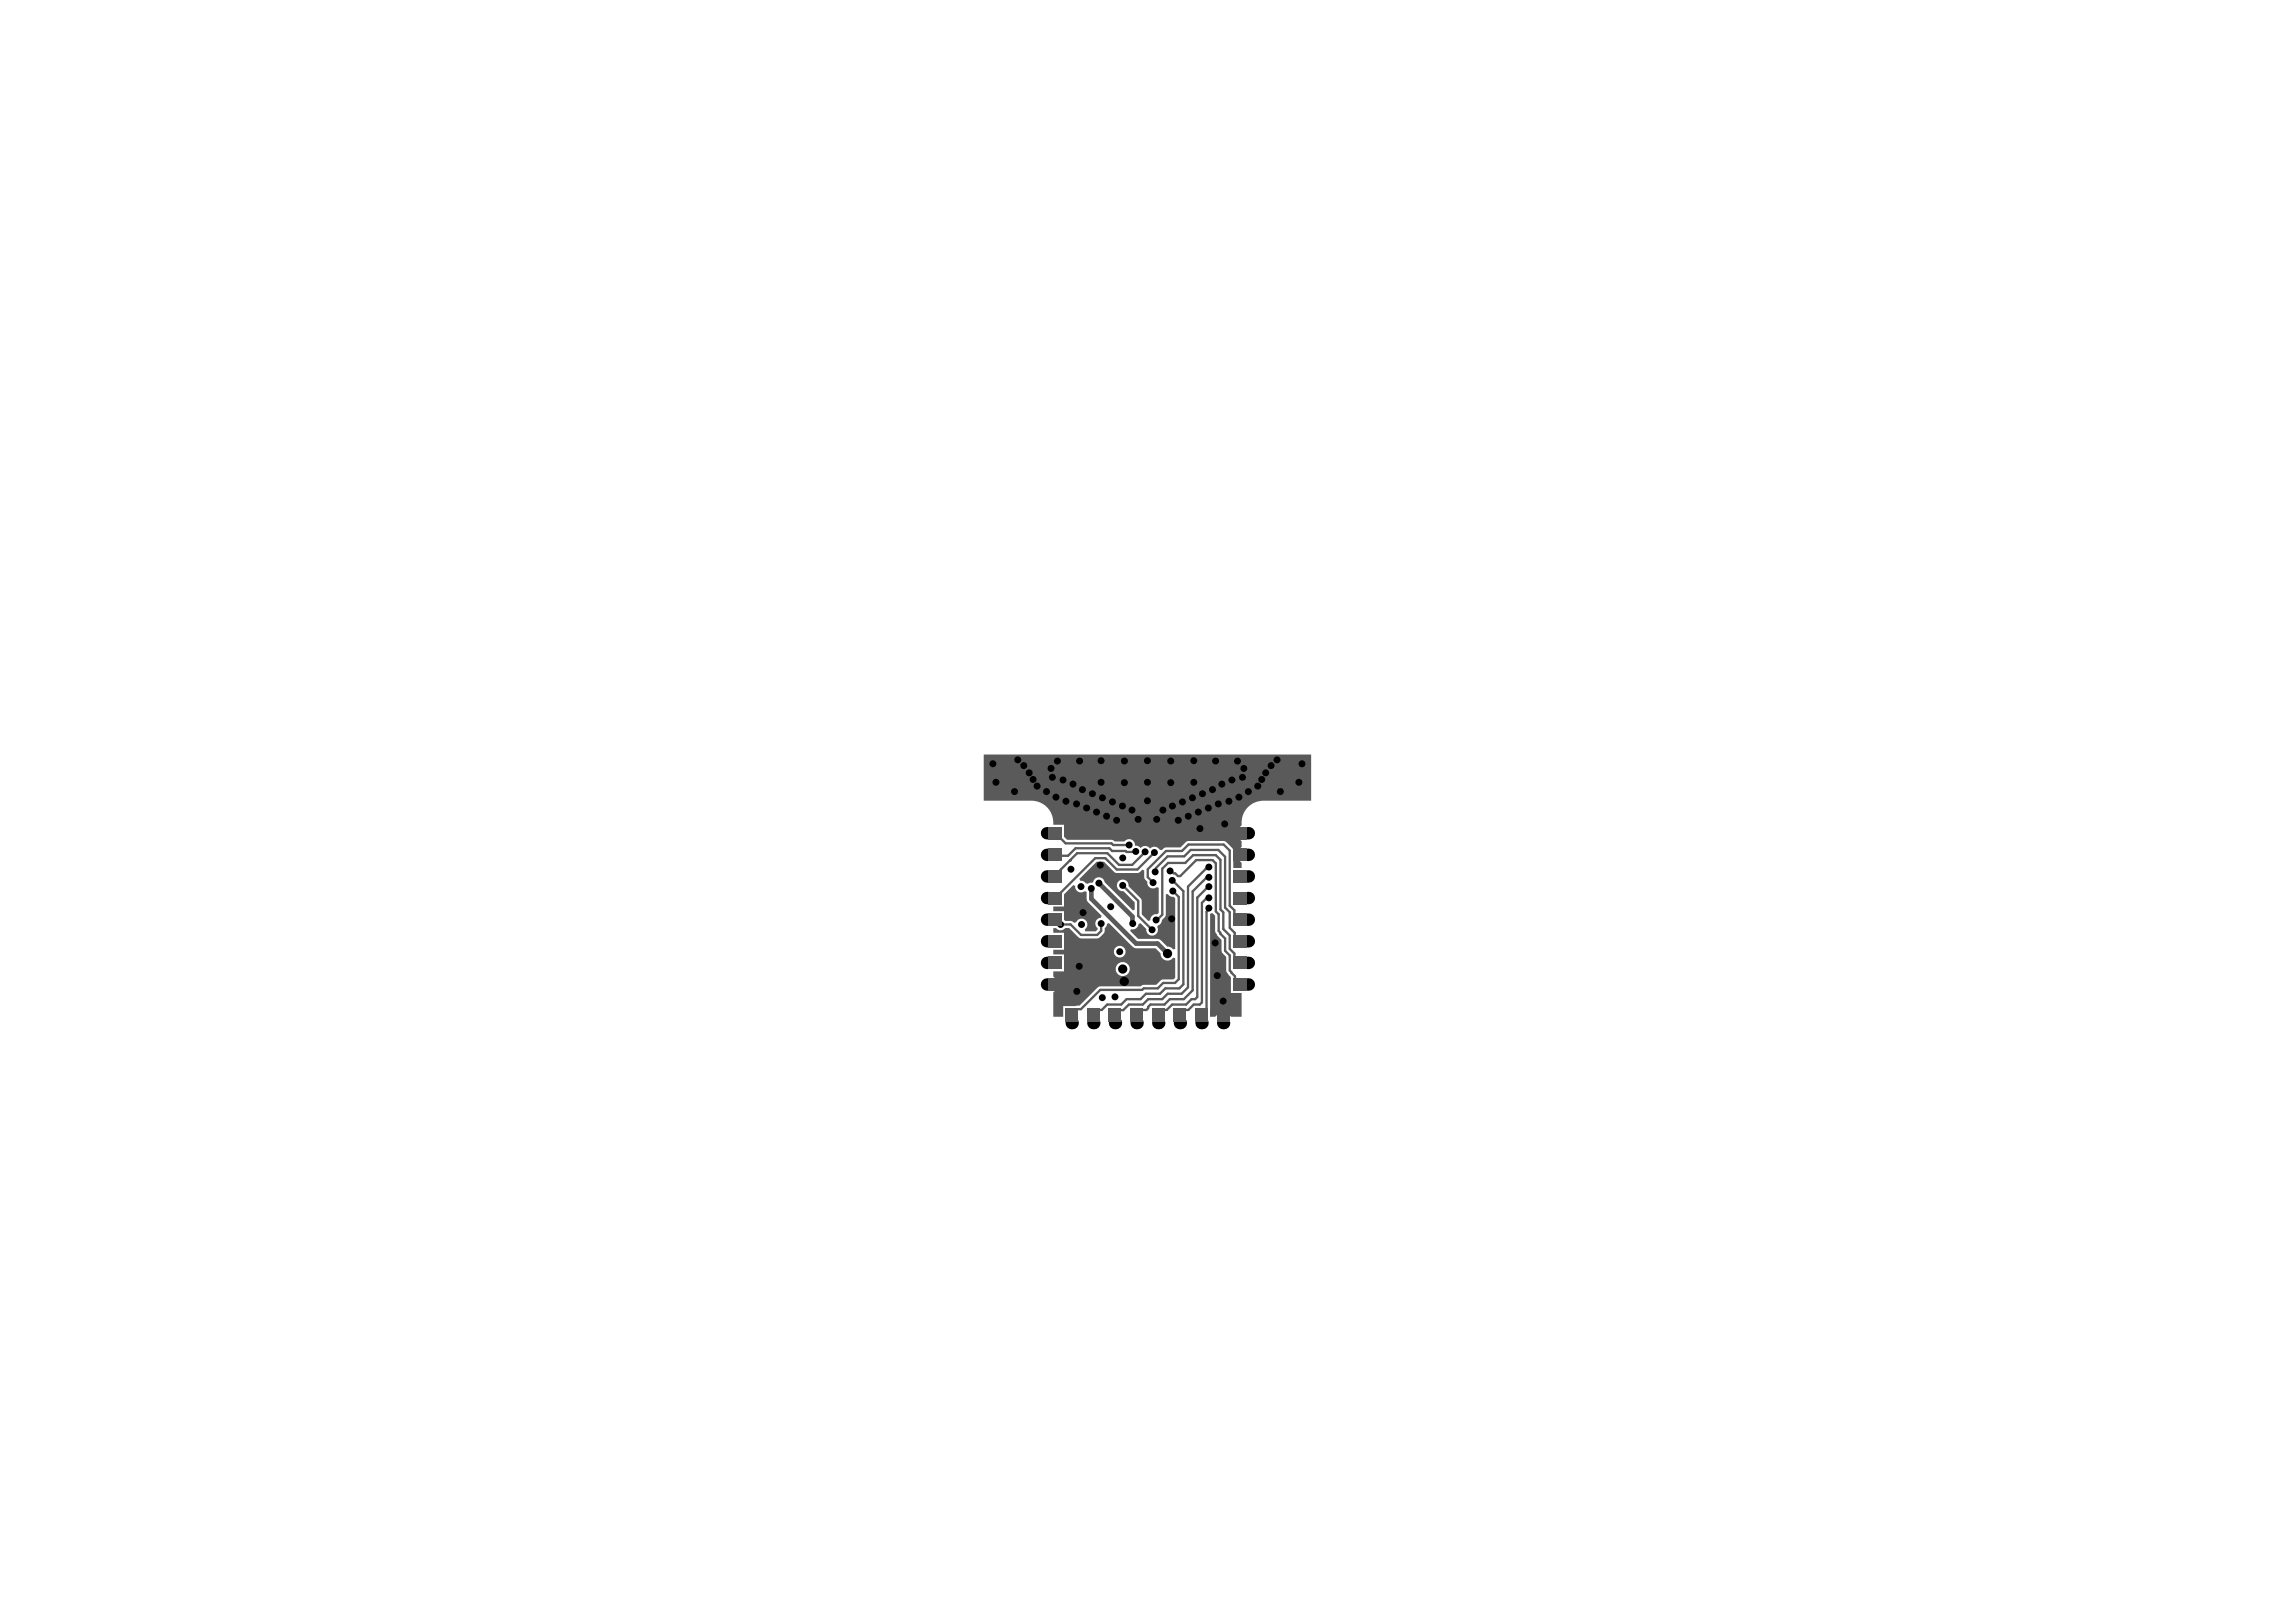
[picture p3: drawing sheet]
<svg xmlns="http://www.w3.org/2000/svg" width="297mm" height="210mm" viewBox="0 0 297 210" stroke-linecap="round" stroke-linejoin="round" font-family="sans-serif">
<g fill="#5a5a5a">
<path d="M150.8 115.7h.3a.72 .72 0 0 0 .7 .4l.2 .2v6.5l-.2 .1-.2-.3-.6-.1-1-1h-2.8l-1-1 .1-.3a.74 .74 0 0 0 1-.6l.2-.1 .8 .7a.78 .78 0 0 0 1 .9 .78 .78 0 0 0 .4-1.2l.2-.2a.68 .68 0 0 0 .4-.6l.4-.4 .1-.3z"/>
<path d="M139.6 113.8l2.3-2.3h.9l1.5 1.4 2.9 .1 .3-.2 .3-.3 .2 .2 .1 1 .3 .4a.75 .75 0 0 0 .4 .8 .75 .75 0 0 0 .9-.1l.2 .1v3.2l-.2 .2a.75 .75 0 0 0-.9 .8l-.2 .1-.9-.9v-1.9l-1.7-1.7a.76 .76 0 0 0-.7-.9 .76 .76 0 0 0-.8 .8 .76 .76 0 0 0 .8 .7l1.5 1.5v.9l-.2 .1-3.7-3.6a.76 .76 0 0 0-.7-.7 .76 .76 0 0 0-.8 .7l-.7 .2-.2-.1a.73 .73 0 0 0-.7-.3z"/>
<path d="M156.6 118.3l.2-.1 .4 .3v2.2l.3 .4 .5 .5 .1 1.6 .5 .6 .1 2 .5 .7v2h1.4v3.1h-1.3l-.3-.2-.5-.3v1.3h-.5v-1.3l-.6 .3-.2 .2h-.7z"/>
<path d="M127.3 97.6h42.3v6h-6.5a2.72 2.72 0 0 0-1.5 .7l-.3 .4a2.88 2.88 0 0 0-.7 1.7v.4l-.2 .2-.2 .6h1.2v.5h-1.2l.2 .5 .2 .3v.7l-.2 .2-.2 .6h1.2v.5h-1.2l.2 .5 .2 .3v.6h-1l-.1-2.4-1-1-4.8-.1-.3 .2-.7 .7h-1.8h-.2l-.4 .3h-.3a.76 .76 0 0 0-1.2-.2 .75 .75 0 0 0-1.2 0l-.2-.2-.6-.2a.75 .75 0 0 0-.4-.8 .75 .75 0 0 0-.9 .3h-1.3l-.4-.2h-5.8l-.3-.4v-1.6h-1.4a2.86 2.86 0 0 0-2.8-3.1h-6.2z"/>
<path d="M137.7 115.7l1.2-1.2 .2 .2a.75 .75 0 0 0 .4 .7 .75 .75 0 0 0 .8-.1l.3 .1v1.2l1.9 1.9-.1 .3a.75 .75 0 0 0-.7 .5 .75 .75 0 0 0 .3 .8v.2l-.2 .2h-1.4l-.1-.2a.76 .76 0 0 0 .1-1.2 .76 .76 0 0 0-1.2 .3h-.3l-.2-.2h-.9l-.1-.2v-1.1h-1.4v-.6h1.4z"/>
<path d="M136.3 120.1h.3a.74 .74 0 0 0 1.2 0h.5l1.4 1.3h2.2a1.25 1.25 0 0 0 1-1.3l.2-.2 .1-.3 .3-.1 3.3 3.2h2.7l.6 .7a.9 .9 0 0 0 .6 .9 .9 .9 0 0 0 1.1-.4l.2 .1v2.5l-.2 .2-1.5 .1-.7 .6h-1.6l-.4 .2-5.4 .1-2.5 2.4-2.1 .1v1.4h-1.3v-3.2l.2-.2 .2-.5h-1.2v-.6h1.2l-.2-.5-.2-.2v-.7h1.4v-2.2h-1.4v-.6h1.4v-2.2h-1.4zM144.1 123.2a.76 .76 0 0 0 1.5 0 .76 .76 0 0 0-1.5 0zM144.3 125.4a.95 .95 0 0 0 1.9 0 .95 .95 0 0 0-1.9 0z"/>
</g>
<path d="M145.2 114.6l2.1 2v1.9l1.7 1.8M150.4 112.4v6l-.7 .7h-.1M151.7 115.3l.8 .8v10.6l-.5 .5h-1.5l-.7 .7h-1.8l-.2 .2h-5.5l-2.5 2.5h-.5l-.7 .7v.1h.5v.5l-.5 .5M153.7 114.7v13.1M156.2 112.2h.2" fill="none" stroke="#5a5a5a" stroke-width=".3"/>
<circle cx="156" cy="112.5" r=".15" fill="#5a5a5a"/>
<path d="M136.6 110.7h1.6M139.4 110.4l-2.2 2.1v.3l-.6 .6M142.5 119.5v1l-.6 .5h-2M151.7 113.9l1.4 1.4v12.1l-.5 .5M156.2 112.2l-2.5 2.5M156.2 113.4l-1.9 2v12.8l-1.1 1.1M156.4 114.7l-1.5 1.5v12.8l-.3 .3M156.4 115.9l-.9 .9v12.9l-.3 .3M156.4 117.5v.2l-.3 .3v12.6M153.7 127.8l-.8 .8" fill="none" stroke="#5a5a5a" stroke-width=".3"/>
<path d="M141.2 115h.1M141.2 115v1.3l5.8 5.8h2.8" fill="none" stroke="#5a5a5a" stroke-width=".6"/>
<circle cx="138.4" cy="111.3" r=".15" fill="#5a5a5a"/>
<g fill="none" stroke="#5a5a5a" stroke-width=".3">
<path d="M135.5 107.8h1.1l1.3 1.3h5.9l.2 .3h2.1M135.5 110.6h1l.1 .1M135.5 113.4h1.1M137.2 115.5v.1M137.2 119.6h1.3l1.4 1.4M146.9 110.2l-1.2 .1-.1-.2h-1.7l-.4-.3h-4.4l-.9 .9M148.1 110.2l-1.6 1.7h-1.7l-1.5-1.5h-3.9M149.2 114.2l-.7-.7v-1l2.4-2.4h2l.8-.8h4.6l.8 .8v7.1l.6 .6v.6l.2 .2h1.1l.4 .4M149.3 110.3l-2.1 2.2h-2.7l-1.5-1.4h-1.3l-5.1 5.1h-1.1M149.4 112.8l.2-.1v-.4l1.5-1.5h2.1l.8-.8h3.6l.9 .9v6.6l.6 .5v2.1l.6 .6v.5l.2 .2h1.1l.4 .4M150.4 112.4l.7-.7h2.2l1.1-1h2.9l.6 .6v6.4l.4 .4v2.1l.8 .9v1.7l.6 .6v.6l.6 .6h1.1M151.4 112.7h.1l.3 .3h.2l.4 .4h.3l2.1-2.1h2.1l.4 .4v6.2l.4 .4v2.2l.2 .2v.1l.6 .7v1.5l.6 .6v2l.7 .7v.5l.6 .6h1l-.4-.4"/>
<path d="M151.7 113.9h.1M152.6 127.9h-1.8l-.7 .7h-1.8l-.7 .7h-1.8l-.7 .7h-1.9l-.7 .7h-.5l-.6 .6v1.1M152.9 128.6h-1.8l-.7 .7h-1.9l-.6 .7h-1.9l-.7 .7h-.5l-.6 .6v1.1M153.2 129.3h-1.9l-.7 .7h-1.8l-.5 .7h-.7l-.6 .6v1.1M154.6 129.3h-.5l-.7 .7h-1.8l-.7 .7h-.5l-.6 .6v1.1M155.2 130h-.8l-.7 .7h-.5l-.6 .6v1.1M156.1 130.6l-.7 .7v1.1"/>
</g>
<path d="M142.2 114.3l4.3 4.3v.9M149.8 122.1l1.2 1.3" fill="none" stroke="#5a5a5a" stroke-width=".6"/>
<g fill="#000">
<circle cx="128.5" cy="98.8" r=".45"/>
<circle cx="131.7" cy="98.3" r=".45"/>
<circle cx="132.4" cy="99.1" r=".45"/>
<circle cx="136" cy="99.4" r=".45"/>
<circle cx="136.8" cy="98.5" r=".45"/>
<circle cx="139.7" cy="98.5" r=".45"/>
<circle cx="142.4" cy="98.4" r=".45"/>
<circle cx="145.5" cy="98.5" r=".45"/>
<circle cx="148.4" cy="98.4" r=".45"/>
<circle cx="151.5" cy="98.5" r=".45"/>
<circle cx="154.4" cy="98.4" r=".45"/>
<circle cx="157.3" cy="98.5" r=".45"/>
<circle cx="160.1" cy="98.5" r=".45"/>
<circle cx="160.9" cy="99.4" r=".45"/>
<circle cx="164.4" cy="99.1" r=".45"/>
<circle cx="165.2" cy="98.3" r=".45"/>
<circle cx="168.4" cy="98.8" r=".45"/>
<circle cx="128.9" cy="101.2" r=".45"/>
<circle cx="131.3" cy="102.4" r=".45"/>
<circle cx="133.1" cy="100" r=".45"/>
<circle cx="133.7" cy="100.9" r=".45"/>
<circle cx="134.2" cy="101.7" r=".45"/>
<circle cx="135.4" cy="102.4" r=".45"/>
<circle cx="135.5" cy="110.6" r=".8"/>
<circle cx="135.5" cy="116.2" r=".8"/>
<circle cx="135.5" cy="119" r=".8"/>
<circle cx="135.5" cy="107.8" r=".8"/>
<circle cx="135.5" cy="113.4" r=".8"/>
<circle cx="136.1" cy="100.6" r=".45"/>
<circle cx="136.6" cy="103.2" r=".45"/>
<circle cx="137.2" cy="119.6" r=".45"/>
<circle cx="137.5" cy="100.9" r=".45"/>
<circle cx="137.9" cy="103.7" r=".45"/>
<circle cx="138.5" cy="112.5" r=".45"/>
<circle cx="138.8" cy="101.5" r=".45"/>
<circle cx="139.3" cy="104" r=".45"/>
<circle cx="139.8" cy="114.7" r=".45"/>
<circle cx="139.9" cy="119.6" r=".45"/>
<circle cx="140" cy="102.2" r=".45"/>
<circle cx="140.1" cy="118.1" r=".45"/>
<circle cx="140.6" cy="104.6" r=".45"/>
<circle cx="141.2" cy="115" r=".45"/>
<circle cx="141.3" cy="102.7" r=".45"/>
<circle cx="141.9" cy="105.1" r=".45"/>
<circle cx="142.2" cy="114.3" r=".45"/>
<circle cx="142.3" cy="112" r=".45"/>
<circle cx="142.4" cy="101.2" r=".45"/>
<circle cx="142.5" cy="119.5" r=".45"/>
<circle cx="142.6" cy="103.2" r=".45"/>
<circle cx="143.2" cy="105.6" r=".45"/>
<circle cx="143.7" cy="117.3" r=".45"/>
<circle cx="143.9" cy="103.8" r=".45"/>
<circle cx="144.5" cy="106.2" r=".45"/>
<circle cx="145.2" cy="104.3" r=".45"/>
<circle cx="145.2" cy="114.6" r=".45"/>
<circle cx="145.2" cy="111" r=".45"/>
<circle cx="145.5" cy="101.3" r=".45"/>
<circle cx="146.1" cy="109.4" r=".45"/>
<circle cx="146.4" cy="104.8" r=".45"/>
<circle cx="146.5" cy="119.5" r=".45"/>
<circle cx="146.9" cy="110.2" r=".45"/>
<circle cx="147.2" cy="106" r=".45"/>
<circle cx="148.1" cy="110.2" r=".45"/>
<circle cx="148.4" cy="103.6" r=".45"/>
<circle cx="148.4" cy="101.2" r=".45"/>
<circle cx="149.2" cy="114.2" r=".45"/>
<circle cx="149.3" cy="110.3" r=".45"/>
<circle cx="149.4" cy="112.8" r=".45"/>
<circle cx="149.6" cy="119.1" r=".45"/>
<circle cx="149.6" cy="106" r=".45"/>
<circle cx="150.4" cy="104.8" r=".45"/>
<circle cx="151.4" cy="112.7" r=".45"/>
<circle cx="151.5" cy="101.3" r=".45"/>
<circle cx="151.6" cy="118.9" r=".45"/>
<circle cx="151.7" cy="113.9" r=".45"/>
<circle cx="151.7" cy="104.3" r=".45"/>
<circle cx="151.7" cy="115.3" r=".45"/>
<circle cx="152.4" cy="106.2" r=".45"/>
<circle cx="153" cy="103.8" r=".45"/>
<circle cx="153.7" cy="105.6" r=".45"/>
<circle cx="154.3" cy="103.2" r=".45"/>
<circle cx="154.4" cy="101.2" r=".45"/>
<circle cx="155" cy="105.1" r=".45"/>
<circle cx="155.2" cy="107.2" r=".45"/>
<circle cx="155.6" cy="102.7" r=".45"/>
<circle cx="156.3" cy="104.6" r=".45"/>
<circle cx="156.4" cy="113.5" r=".45"/>
<circle cx="156.4" cy="112.2" r=".45"/>
<circle cx="156.4" cy="117.5" r=".45"/>
<circle cx="156.4" cy="116.2" r=".45"/>
<circle cx="156.4" cy="114.7" r=".45"/>
<circle cx="156.9" cy="102.2" r=".45"/>
<circle cx="157.6" cy="104" r=".45"/>
<circle cx="158.1" cy="101.5" r=".45"/>
<circle cx="158.4" cy="106.6" r=".45"/>
<circle cx="159" cy="103.7" r=".45"/>
<circle cx="159.4" cy="100.9" r=".45"/>
<circle cx="160.3" cy="103.2" r=".45"/>
<circle cx="160.7" cy="100.6" r=".45"/>
<circle cx="161.4" cy="113.4" r=".8"/>
<circle cx="161.4" cy="119" r=".8"/>
<circle cx="161.4" cy="107.8" r=".8"/>
<circle cx="161.4" cy="110.6" r=".8"/>
<circle cx="161.4" cy="116.2" r=".8"/>
<circle cx="161.5" cy="102.4" r=".45"/>
<circle cx="162.7" cy="101.7" r=".45"/>
<circle cx="163.2" cy="100.9" r=".45"/>
<circle cx="163.7" cy="100" r=".45"/>
<circle cx="165.6" cy="102.4" r=".45"/>
<circle cx="168" cy="101.2" r=".45"/>
<circle cx="135.5" cy="121.8" r=".8"/>
<circle cx="135.5" cy="124.6" r=".8"/>
<circle cx="135.5" cy="127.4" r=".8"/>
<circle cx="138.6" cy="132.4" r=".8"/>
<circle cx="139.3" cy="128.3" r=".45"/>
<circle cx="139.6" cy="125" r=".45"/>
<circle cx="141.4" cy="132.4" r=".8"/>
<circle cx="142.6" cy="129.1" r=".45"/>
<circle cx="144.2" cy="129" r=".45"/>
<circle cx="144.2" cy="132.4" r=".8"/>
<circle cx="144.9" cy="123.2" r=".45"/>
<circle cx="145.2" cy="125.4" r=".6"/>
<circle cx="145.4" cy="127" r=".6"/>
<circle cx="147" cy="132.4" r=".8"/>
<circle cx="149" cy="120.3" r=".45"/>
<circle cx="149.8" cy="132.4" r=".8"/>
<circle cx="151" cy="123.4" r=".6"/>
<circle cx="152.6" cy="132.4" r=".8"/>
<circle cx="155.4" cy="132.4" r=".8"/>
<circle cx="157.2" cy="122" r=".45"/>
<circle cx="157.5" cy="126.3" r=".45"/>
<circle cx="158.2" cy="132.4" r=".8"/>
<circle cx="158.2" cy="129.6" r=".45"/>
<circle cx="161.4" cy="127.4" r=".8"/>
<circle cx="161.4" cy="124.6" r=".8"/>
<circle cx="161.4" cy="121.8" r=".8"/>
</g>
<g fill="#5a5a5a">
<path d="M159.5 121h1.8v1.6h-1.8z" fill-rule="evenodd"/>
<path d="M159.5 118.2h1.8v1.6h-1.8z" fill-rule="evenodd"/>
<path d="M159.5 115.4h1.8v1.6h-1.8z" fill-rule="evenodd"/>
<path d="M159.5 112.6h1.8v1.6h-1.8z" fill-rule="evenodd"/>
<path d="M159.5 109.8h1.8v1.6h-1.8z" fill-rule="evenodd"/>
<path d="M159.5 107h1.8v1.6h-1.8z" fill-rule="evenodd"/>
<path d="M159.5 123.8h1.8v1.6h-1.8z" fill-rule="evenodd"/>
<path d="M159.5 126.6h1.8v1.6h-1.8z" fill-rule="evenodd"/>
<path d="M137.9 130.5h1.5v1.8h-1.5z" fill-rule="evenodd"/>
<path d="M140.6 130.5h1.6v1.8h-1.6z" fill-rule="evenodd"/>
<path d="M157.4 130.5h1.6v1.8h-1.6z" fill-rule="evenodd"/>
<path d="M154.6 130.5h1.6v1.8h-1.6z" fill-rule="evenodd"/>
<path d="M151.8 130.5h1.6v1.8h-1.6z" fill-rule="evenodd"/>
<path d="M149 130.5h1.6v1.8h-1.6z" fill-rule="evenodd"/>
<path d="M146.2 130.5h1.6v1.8h-1.6z" fill-rule="evenodd"/>
<path d="M143.4 130.5h1.6v1.8h-1.6z" fill-rule="evenodd"/>
<path d="M135.6 112.6h1.8v1.6h-1.8z" fill-rule="evenodd"/>
<path d="M135.6 115.4h1.8v1.6h-1.8z" fill-rule="evenodd"/>
<path d="M135.6 118.2h1.8v1.6h-1.8z" fill-rule="evenodd"/>
<path d="M135.6 121h1.8v1.6h-1.8z" fill-rule="evenodd"/>
<path d="M135.6 123.8h1.8v1.6h-1.8z" fill-rule="evenodd"/>
<path d="M135.6 126.6h1.8v1.6h-1.8z" fill-rule="evenodd"/>
<path d="M135.6 109.8h1.8v1.6h-1.8z" fill-rule="evenodd"/>
<path d="M135.6 107h1.8v1.6h-1.8z" fill-rule="evenodd"/>
</g>
</svg>
